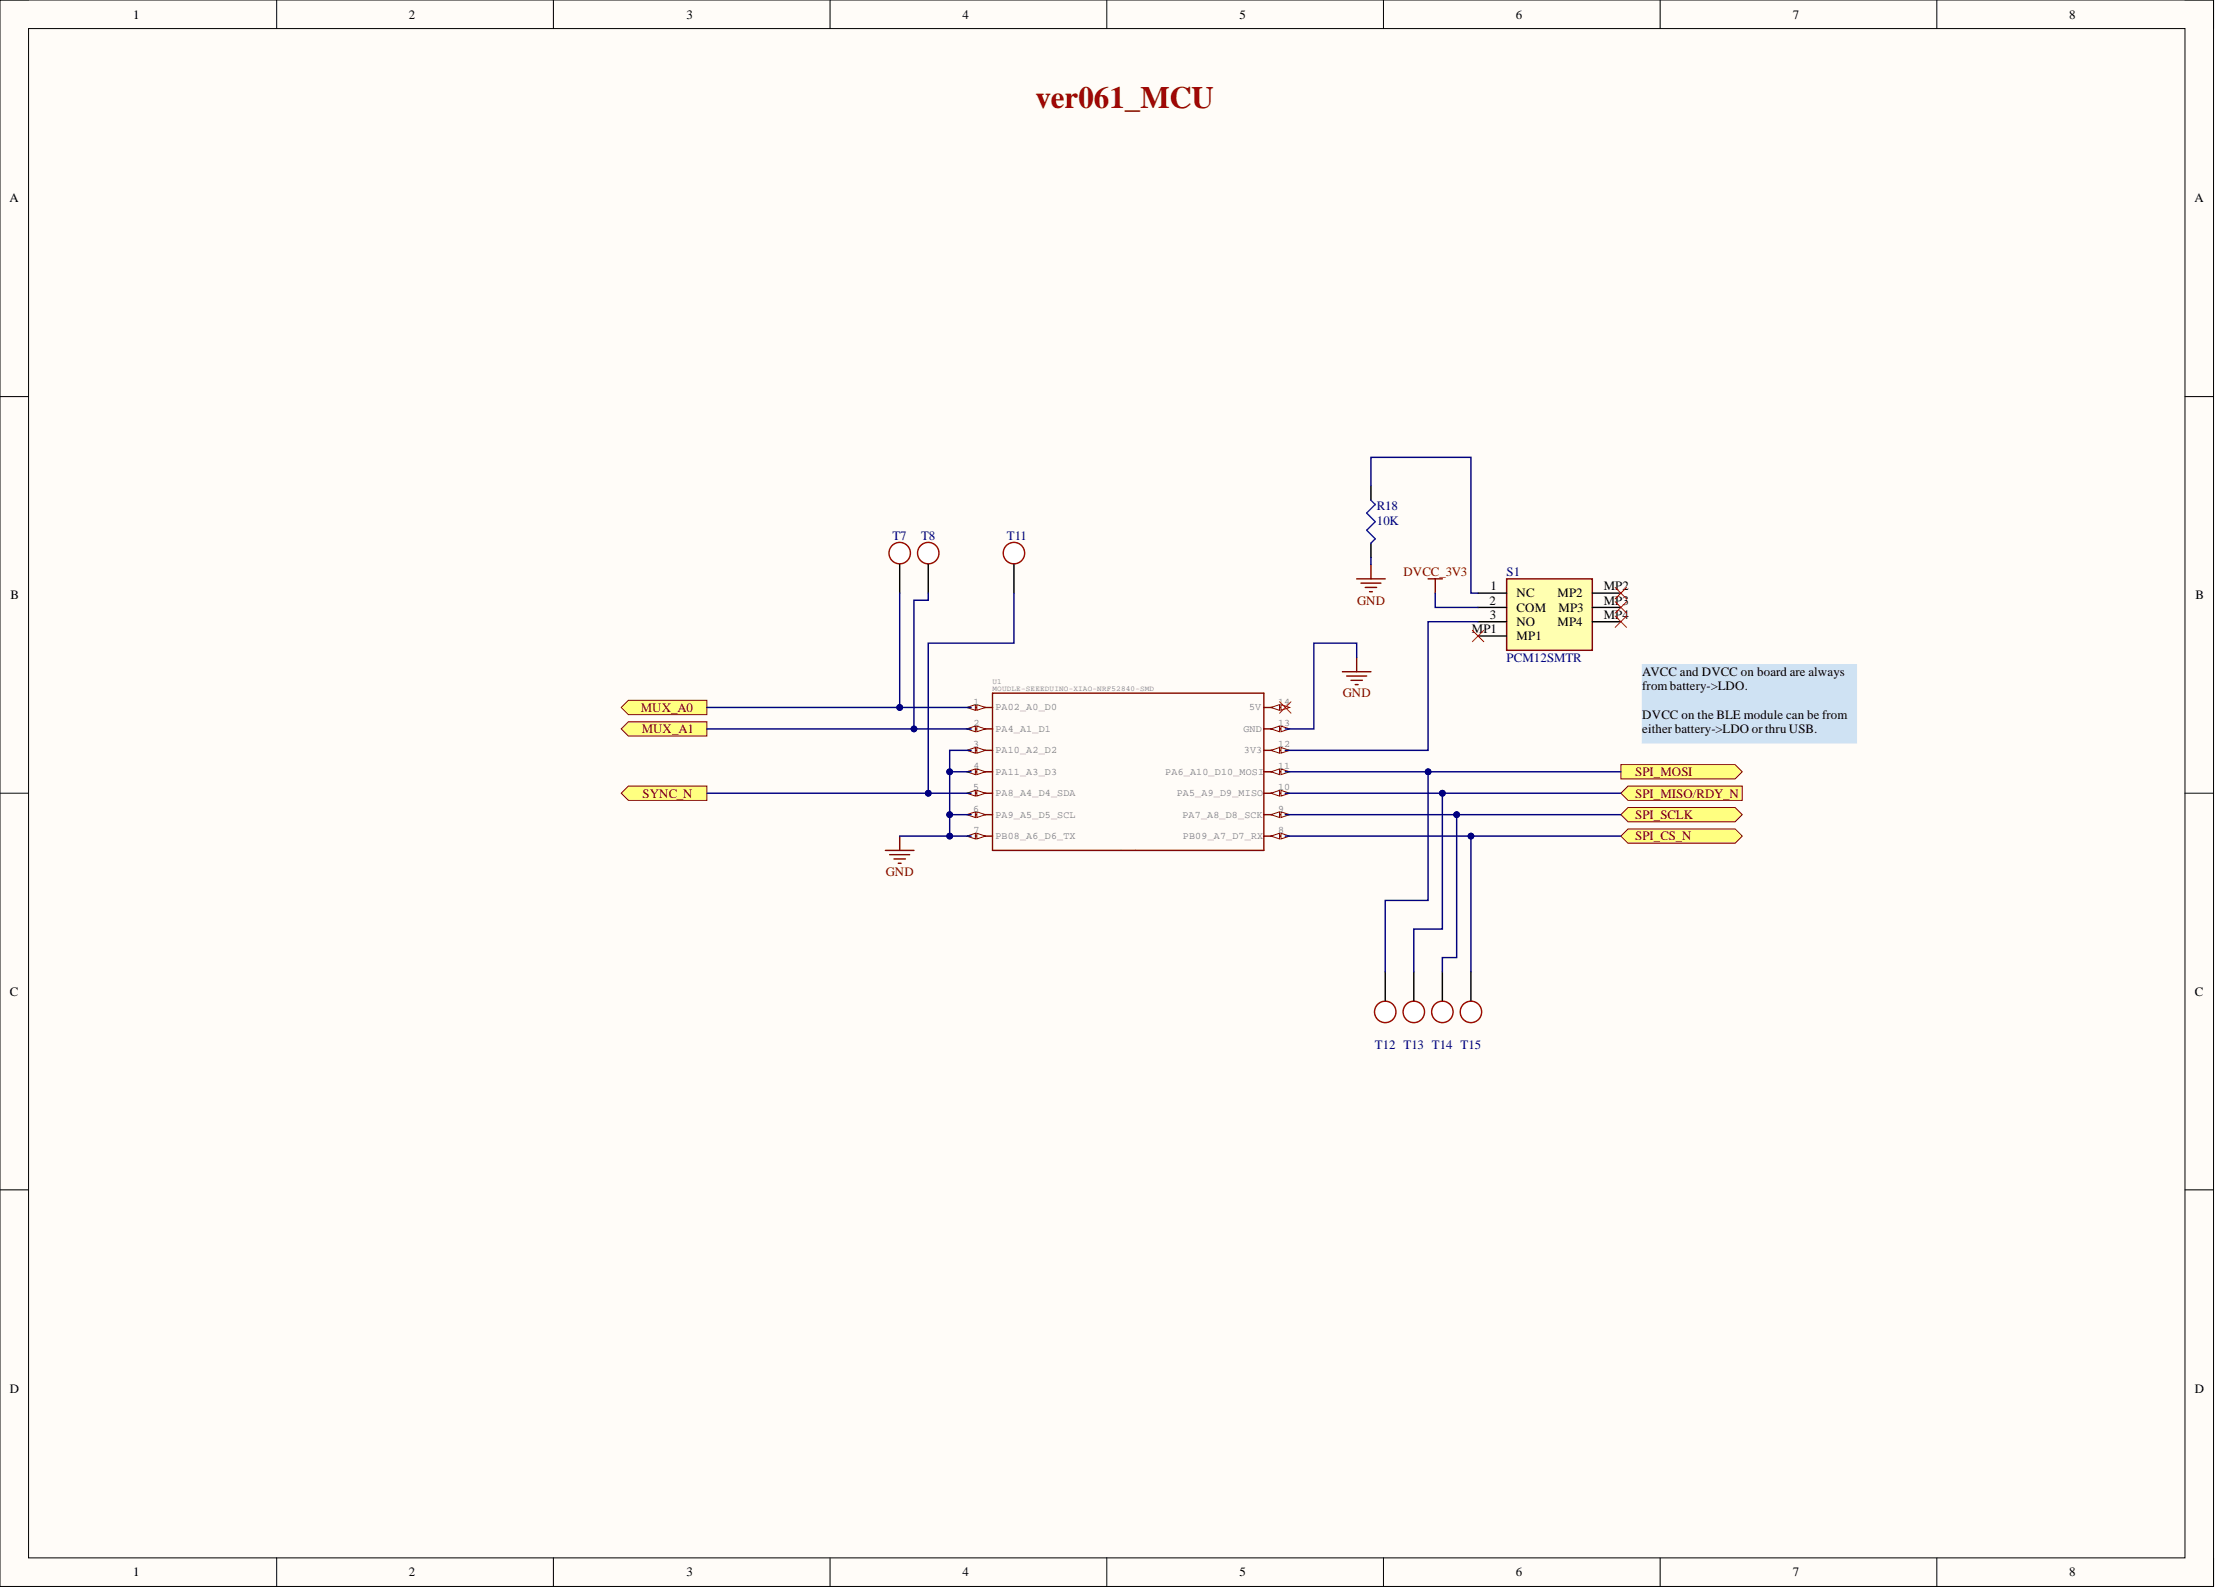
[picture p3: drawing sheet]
<svg xmlns="http://www.w3.org/2000/svg" width="393mm" height="282mm" viewBox="0 0 393 282" stroke-linecap="round" stroke-linejoin="round" font-family="sans-serif">
<defs><g id="words">
<text font-size="5.5" fill="#980000" x="183.9" y="19.1">ver061_MCU</text>
<g font-size="2.3">
<text x="23.7" y="3.3">1</text>
<text x="72.6" y="3.3">2</text>
<text x="121.9" y="3.3">3</text>
<text x="170.9" y="3.3">4</text>
<text x="220.1" y="3.3">5</text>
<text x="269.2" y="3.3">6</text>
<text x="318.4" y="3.3">7</text>
<text x="367.5" y="3.3">8</text>
<text x="1.7" y="35.9">A</text>
<text x="389.7" y="35.9">A</text>
<text x="1.9" y="106.4">B</text>
<text x="264.5" y="107.3">2</text>
<text x="264.7" y="104.8">1</text>
<text x="269.3" y="106">NC</text>
<text x="276.6" y="106">MP2</text>
<text x="284.8" y="104.8">MP2</text>
<text x="284.8" y="107.3">MP3</text>
<text x="389.9" y="106.4">B</text>
<text x="261.4" y="112.4">MP1</text>
<text x="264.6" y="109.8">3</text>
<text x="269.3" y="108.6">COM</text>
<text x="269.3" y="111.1">NO</text>
<text x="269.3" y="113.7">MP1</text>
<text x="276.6" y="111.1">MP4</text>
<text x="276.8" y="108.6">MP3</text>
<text x="284.8" y="109.8">MP4</text>
<text x="291.6" y="120">AVCC and DVCC on board are always</text>
<text x="291.6" y="122.5">from battery-&gt;LDO.</text>
<text x="291.6" y="127.6">DVCC on the BLE module can be from</text>
<text x="291.6" y="130.1">either battery-&gt;LDO or thru USB.</text>
<text x="1.8" y="176.7">C</text>
<text x="389.8" y="176.7">C</text>
<text x="1.8" y="247.2">D</text>
<text x="389.8" y="247.2">D</text>
<text x="23.7" y="279.8">1</text>
<text x="72.6" y="279.8">2</text>
<text x="121.9" y="279.8">3</text>
<text x="170.9" y="279.8">4</text>
<text x="220.1" y="279.8">5</text>
<text x="269.2" y="279.8">6</text>
<text x="318.4" y="279.8">7</text>
<text x="367.5" y="279.8">8</text>
</g>
<g font-size="2.3" fill="#000080">
<text x="158.5" y="95.9">T7</text>
<text x="163.6" y="95.9">T8</text>
<text x="178.8" y="95.9">T11</text>
<text x="244.5" y="93.1">10K</text>
<text x="244.5" y="90.6">R18</text>
<text x="267.6" y="102.2">S1</text>
<text x="267.6" y="117.5">PCM12SMTR</text>
<text x="244.1" y="186.1">T12 T13 T14 T15</text>
</g>
<g font-size="2.3" fill="#800000">
<text x="241" y="107.3">GND</text>
<text x="249.2" y="102.2">DVCC_3V3</text>
<text x="238.5" y="123.8">GND</text>
<text x="113.8" y="126.3">MUX_A0</text>
<text x="114" y="130.1">MUX_A1</text>
<text x="290.4" y="137.8">SPI_MOSI</text>
<text x="114.1" y="141.6">SYNC_N</text>
<text x="290.4" y="141.6">SPI_MISO/RDY_N</text>
<text x="290.4" y="145.4">SPI_SCLK</text>
<text x="290.4" y="149.2">SPI_CS_N</text>
<text x="157.3" y="155.5">GND</text>
</g>
<g font-size="1.8" fill="#808080">
<text x="172.9" y="125.1">1</text>
<text x="227" y="125.1">14</text>
<text x="172.9" y="128.9">2</text>
<text x="176.8" y="126.1">PA02_A0_D0</text>
<text x="176.8" y="129.9">PA4_A1_D1</text>
<text x="220.8" y="129.9">GND</text>
<text x="221.8" y="126.1">5V</text>
<text x="227" y="128.9">13</text>
<text x="172.8" y="132.7">3</text>
<text x="172.9" y="136.5">4</text>
<text x="176.8" y="133.7">PA10_A2_D2</text>
<text x="176.8" y="137.5">PA11_A3_D3</text>
<text x="206.9" y="137.5">PA6_A10_D10_MOSI</text>
<text x="220.9" y="133.7">3V3</text>
<text x="227" y="136.5">11</text>
<text x="227" y="132.7">12</text>
<text x="172.8" y="140.3">5</text>
<text x="176.8" y="141.3">PA8_A4_D4_SDA</text>
<text x="209" y="141.3">PA5_A9_D9_MISO</text>
<text x="227" y="140.3">10</text>
<text x="172.8" y="144.1">6</text>
<text x="172.9" y="147.9">7</text>
<text x="176.8" y="145.1">PA9_A5_D5_SCL</text>
<text x="176.8" y="148.9">PB08_A6_D6_TX</text>
<text x="210" y="145.1">PA7_A8_D8_SCK</text>
<text x="210.1" y="148.9">PB09_A7_D7_RX</text>
<text x="227" y="147.9">8</text>
<text x="227" y="144.1">9</text>
</g>
<g font-size="1.4" fill="#808080">
<text x="176.3" y="121.3">U1</text>
<text x="176.3" y="122.6">MOUDLE-SEEEDUINO-XIAO-NRF52840-SMD</text>
</g>
</g></defs>
<path d="M0 0h393.1v281.6h-393.1z" fill-rule="evenodd" fill="#fffcf8"/>
<path d="M0 0h393.1v281.6h-393.1z" fill="none" stroke="#000" stroke-width=".18"/>
<path d="M5.1 5.1h382.9v271.4h-382.9z" fill-rule="evenodd" fill="#fffcf8"/>
<g fill="none" stroke="#000" stroke-width=".18">
<path d="M0 0h5.1M49.1 0v5.1M98.3 0v5.1M147.4 0v5.1M196.5 0v5.1M245.7 0v5.1M294.8 0v5.1M344 0v5.1M388 0h5.1v5.1M5.1 5.1h382.9v271.4h-382.9zM0 70.4h5.1M388 70.4h5.1"/>
<path d="M0 140.8h5.1M388 140.8h5.1M0 211.2h5.1M388 211.2h5.1M49.1 276.5v5.1M98.3 276.5v5.1M147.4 276.5v5.1M196.5 276.5v5.1M245.7 276.5v5.1M294.8 276.5v5.1M344 276.5v5.1M393.1 276.5v5.1"/>
</g>
<g fill="none" stroke="#800000" stroke-width=".25">
<path d="M172.5 125.6h3.8M175 129.4h1.3M175 133.2h1.3M175 137h1.3M176.3 123h48.1v27.9h-48.1zM224.4 125.6h1.3M224.4 129.4h1.3M224.4 133.2h1.3M224.4 137h1.3M175 140.8h1.3M175 144.6h1.3M175 148.4h1.3"/>
<path d="M224.4 140.8h1.3M224.4 144.6h1.3M224.4 148.4h1.3"/>
</g>
<path d="M173.5 125.1l1.5 .5-1.5 .5z" fill="#f8fcff"/>
<path d="M173.5 125.1l1.5 .5-1.5 .5z" fill="none" stroke="#800000" stroke-width=".18"/>
<path d="M171.7 125.6l1.5-.5v1z" fill="#f8fcff"/>
<path d="M171.7 125.6l1.5-.5v1z" fill="none" stroke="#800000" stroke-width=".18"/>
<path d="M172.5 129.4h2.5" fill="none" stroke="#800000" stroke-width=".25"/>
<path d="M173.5 128.9l1.5 .5-1.5 .5z" fill="#f8fcff"/>
<path d="M173.5 128.9l1.5 .5-1.5 .5z" fill="none" stroke="#800000" stroke-width=".18"/>
<path d="M171.7 129.4l1.5-.5v1z" fill="#f8fcff"/>
<path d="M171.7 129.4l1.5-.5v1z" fill="none" stroke="#800000" stroke-width=".18"/>
<path d="M172.5 133.2h2.5" fill="none" stroke="#800000" stroke-width=".25"/>
<path d="M173.5 132.7l1.5 .5-1.5 .5z" fill="#f8fcff"/>
<path d="M173.5 132.7l1.5 .5-1.5 .5z" fill="none" stroke="#800000" stroke-width=".18"/>
<path d="M171.7 133.2l1.5-.5v1z" fill="#f8fcff"/>
<path d="M171.7 133.2l1.5-.5v1z" fill="none" stroke="#800000" stroke-width=".18"/>
<path d="M172.5 137h2.5" fill="none" stroke="#800000" stroke-width=".25"/>
<path d="M173.5 136.5l1.5 .5-1.5 .5z" fill="#f8fcff"/>
<path d="M173.5 136.5l1.5 .5-1.5 .5z" fill="none" stroke="#800000" stroke-width=".18"/>
<path d="M171.7 137l1.5-.5v1z" fill="#f8fcff"/>
<path d="M171.7 137l1.5-.5v1z" fill="none" stroke="#800000" stroke-width=".18"/>
<path d="M172.5 140.8h2.5" fill="none" stroke="#800000" stroke-width=".25"/>
<path d="M173.5 140.3l1.5 .5-1.5 .5z" fill="#f8fcff"/>
<path d="M173.5 140.3l1.5 .5-1.5 .5z" fill="none" stroke="#800000" stroke-width=".18"/>
<path d="M171.7 140.8l1.5-.5v1z" fill="#f8fcff"/>
<path d="M171.7 140.8l1.5-.5v1z" fill="none" stroke="#800000" stroke-width=".18"/>
<path d="M172.5 144.6h2.5" fill="none" stroke="#800000" stroke-width=".25"/>
<path d="M173.5 144.1l1.5 .5-1.5 .5z" fill="#f8fcff"/>
<path d="M173.5 144.1l1.5 .5-1.5 .5z" fill="none" stroke="#800000" stroke-width=".18"/>
<path d="M171.7 144.6l1.5-.5v1z" fill="#f8fcff"/>
<path d="M171.7 144.6l1.5-.5v1z" fill="none" stroke="#800000" stroke-width=".18"/>
<path d="M172.5 148.4h2.5" fill="none" stroke="#800000" stroke-width=".25"/>
<path d="M173.5 147.9l1.5 .5-1.5 .5z" fill="#f8fcff"/>
<path d="M173.5 147.9l1.5 .5-1.5 .5z" fill="none" stroke="#800000" stroke-width=".18"/>
<path d="M171.7 148.4l1.5-.5v1z" fill="#f8fcff"/>
<path d="M171.7 148.4l1.5-.5v1z" fill="none" stroke="#800000" stroke-width=".18"/>
<path d="M225.7 148.4h2.5" fill="none" stroke="#800000" stroke-width=".25"/>
<path d="M225.7 148.4l1.5-.5v1z" fill="#f8fcff"/>
<path d="M225.7 148.4l1.5-.5v1z" fill="none" stroke="#800000" stroke-width=".18"/>
<path d="M227.5 147.9l1.5 .5-1.5 .5z" fill="#f8fcff"/>
<path d="M227.5 147.9l1.5 .5-1.5 .5z" fill="none" stroke="#800000" stroke-width=".18"/>
<path d="M225.7 144.6h2.5" fill="none" stroke="#800000" stroke-width=".25"/>
<path d="M225.7 144.6l1.5-.5v1z" fill="#f8fcff"/>
<path d="M225.7 144.6l1.5-.5v1z" fill="none" stroke="#800000" stroke-width=".18"/>
<path d="M227.5 144.1l1.5 .5-1.5 .5z" fill="#f8fcff"/>
<path d="M227.5 144.1l1.5 .5-1.5 .5z" fill="none" stroke="#800000" stroke-width=".18"/>
<path d="M225.7 140.8h2.5" fill="none" stroke="#800000" stroke-width=".25"/>
<path d="M225.7 140.8l1.5-.5v1z" fill="#f8fcff"/>
<path d="M225.7 140.8l1.5-.5v1z" fill="none" stroke="#800000" stroke-width=".18"/>
<path d="M227.5 140.3l1.5 .5-1.5 .5z" fill="#f8fcff"/>
<path d="M227.5 140.3l1.5 .5-1.5 .5z" fill="none" stroke="#800000" stroke-width=".18"/>
<path d="M225.7 137h2.5" fill="none" stroke="#800000" stroke-width=".25"/>
<path d="M225.7 137l1.5-.5v1z" fill="#f8fcff"/>
<path d="M225.7 137l1.5-.5v1z" fill="none" stroke="#800000" stroke-width=".18"/>
<path d="M227.5 136.5l1.5 .5-1.5 .5z" fill="#f8fcff"/>
<path d="M227.5 136.5l1.5 .5-1.5 .5z" fill="none" stroke="#800000" stroke-width=".18"/>
<path d="M225.7 133.2h2.5" fill="none" stroke="#800000" stroke-width=".25"/>
<path d="M225.7 133.2l1.5-.5v1z" fill="#f8fcff"/>
<path d="M225.7 133.2l1.5-.5v1z" fill="none" stroke="#800000" stroke-width=".18"/>
<path d="M227.5 132.7l1.5 .5-1.5 .5z" fill="#f8fcff"/>
<path d="M227.5 132.7l1.5 .5-1.5 .5z" fill="none" stroke="#800000" stroke-width=".18"/>
<path d="M225.7 129.4h2.5" fill="none" stroke="#800000" stroke-width=".25"/>
<path d="M225.7 129.4l1.5-.5v1z" fill="#f8fcff"/>
<path d="M225.7 129.4l1.5-.5v1z" fill="none" stroke="#800000" stroke-width=".18"/>
<path d="M227.5 128.9l1.5 .5-1.5 .5z" fill="#f8fcff"/>
<path d="M227.5 128.9l1.5 .5-1.5 .5z" fill="none" stroke="#800000" stroke-width=".18"/>
<path d="M225.7 125.6h2.5" fill="none" stroke="#800000" stroke-width=".25"/>
<path d="M225.7 125.6l1.5-.5v1z" fill="#f8fcff"/>
<path d="M225.7 125.6l1.5-.5v1z" fill="none" stroke="#800000" stroke-width=".18"/>
<path d="M227.5 125.1l1.5 .5-1.5 .5z" fill="#f8fcff"/>
<path d="M227.5 125.1l1.5 .5-1.5 .5z" fill="none" stroke="#800000" stroke-width=".18"/>
<path d="M289.1 143.3h19l1.3 1.3-1.3 1.3h-19l-1.3-1.3z" fill-rule="evenodd" fill="#ffff80"/>
<path d="M289.1 143.3h19l1.3 1.3-1.3 1.3h-19l-1.3-1.3z" fill="none" stroke="#800000" stroke-width=".18"/>
<path d="M289.1 147.1h19l1.3 1.3-1.3 1.3h-19l-1.3-1.3z" fill-rule="evenodd" fill="#ffff80"/>
<path d="M289.1 147.1h19l1.3 1.3-1.3 1.3h-19l-1.3-1.3z" fill="none" stroke="#800000" stroke-width=".18"/>
<path d="M111.6 139.5h13.9v2.6h-13.9l-1.3-1.3z" fill-rule="evenodd" fill="#ffff80"/>
<path d="M111.6 139.5h13.9v2.6h-13.9l-1.3-1.3z" fill="none" stroke="#800000" stroke-width=".18"/>
<path d="M111.6 124.3h13.9v2.5h-13.9l-1.3-1.2z" fill-rule="evenodd" fill="#ffff80"/>
<path d="M111.6 124.3h13.9v2.5h-13.9l-1.3-1.2z" fill="none" stroke="#800000" stroke-width=".18"/>
<path d="M111.6 128.1h13.9v2.6h-13.9l-1.3-1.3z" fill-rule="evenodd" fill="#ffff80"/>
<path d="M111.6 128.1h13.9v2.6h-13.9l-1.3-1.3z" fill="none" stroke="#800000" stroke-width=".18"/>
<path d="M238.4 119.2h5.1M239.1 120h3.6M240.9 116.7v2.5M239.9 120.8h2M240.7 121.5h.5M157.2 150.9h5.1M158 151.7h3.5M158.8 152.5h2M159.5 153.2h.5M159.8 148.4v2.5" fill="none" stroke="#800000" stroke-width=".25"/>
<path d="M227.2 124.6l2.1 2M229.3 124.6l-2.1 2" fill="none" stroke="#f00" stroke-width=".18"/>
<path d="M291.6 118h38.1v13.9h-38.1z" fill-rule="evenodd" fill="#cfe2f3"/>
<path d="M291.6 118h38.1v13.9h-38.1z" fill="none" stroke="#cfe2f3" stroke-width=".18"/>
<circle cx="159.8" cy="98.2" r="1.9" fill="#fff"/>
<circle cx="159.8" cy="98.2" r="1.9" fill="none" stroke="#980000" stroke-width=".25"/>
<path d="M159.8 100.2v5.1" fill="none" stroke="#000" stroke-width=".25"/>
<circle cx="164.8" cy="98.2" r="1.9" fill="#fff"/>
<circle cx="164.8" cy="98.2" r="1.9" fill="none" stroke="#980000" stroke-width=".25"/>
<path d="M164.8 100.2v5.1" fill="none" stroke="#000" stroke-width=".25"/>
<circle cx="180.1" cy="98.2" r="1.9" fill="#fff"/>
<circle cx="180.1" cy="98.2" r="1.9" fill="none" stroke="#980000" stroke-width=".25"/>
<path d="M180.1 100.2v5.1" fill="none" stroke="#000" stroke-width=".25"/>
<circle cx="261.2" cy="179.6" r="1.9" fill="#fff"/>
<circle cx="261.2" cy="179.6" r="1.9" fill="none" stroke="#980000" stroke-width=".25"/>
<path d="M261.2 172.5v5.1" fill="none" stroke="#000" stroke-width=".25"/>
<circle cx="256.1" cy="179.6" r="1.9" fill="#fff"/>
<circle cx="256.1" cy="179.6" r="1.9" fill="none" stroke="#980000" stroke-width=".25"/>
<path d="M256.1 172.5v5.1" fill="none" stroke="#000" stroke-width=".25"/>
<circle cx="251.1" cy="179.6" r="1.9" fill="#fff"/>
<circle cx="251.1" cy="179.6" r="1.9" fill="none" stroke="#980000" stroke-width=".25"/>
<path d="M251.1 172.5v5.1" fill="none" stroke="#000" stroke-width=".25"/>
<circle cx="246" cy="179.6" r="1.9" fill="#fff"/>
<circle cx="246" cy="179.6" r="1.9" fill="none" stroke="#980000" stroke-width=".25"/>
<path d="M246 172.5v5.1" fill="none" stroke="#000" stroke-width=".25"/>
<path d="M267.6 102.7h15.2v12.7h-15.2z" fill-rule="evenodd" fill="#ffffb0"/>
<path d="M240.9 102.7h5.1M241.7 103.5h3.5M242.4 104.3h2.1M243.2 105h.5M243.5 100.2v2.5M253.6 102.7h2.5M254.9 102.7v2.6M267.6 102.7h15.2v12.7h-15.2z" fill="none" stroke="#800000" stroke-width=".25"/>
<path d="M243.5 86.3v2.5M243.5 96.4v2.5M262.5 105.3h5.1M262.5 107.8h5.1M262.5 110.4h5.1M262.5 112.9h5.1M282.8 105.3h5M282.8 107.8h5M282.8 110.4h5" fill="none" stroke="#000" stroke-width=".25"/>
<path d="M261.5 111.9l2 2M263.5 111.9l-2 2M286.8 109.3l2.1 2.1M286.8 106.8l2.1 2M286.8 104.3l2.1 2M288.9 109.3l-2.1 2.1M288.9 106.8l-2.1 2M288.9 104.3l-2.1 2" fill="none" stroke="#f00" stroke-width=".18"/>
<path d="M243.5 88.8l.7 .8-1.5 1.5 1.5 1.5-1.5 1.5 1.5 1.5-.7 .8" fill="none" stroke="#00f" stroke-width=".25"/>
<path d="M289.1 139.5h20.3v2.6h-20.3l-1.3-1.3z" fill-rule="evenodd" fill="#ffff80"/>
<path d="M289.1 139.5h20.3v2.6h-20.3l-1.3-1.3z" fill="none" stroke="#800000" stroke-width=".18"/>
<path d="M287.8 135.7h20.3l1.3 1.3-1.3 1.3h-20.3z" fill-rule="evenodd" fill="#ffff80"/>
<path d="M287.8 135.7h20.3l1.3 1.3-1.3 1.3h-20.3z" fill="none" stroke="#800000" stroke-width=".18"/>
<path d="M159.8 105.3v20.3M240.9 116.7v-2.5h-7.6v15.2h-5.1" fill="none" stroke="#000080" stroke-width=".25"/>
<circle cx="159.8" cy="125.6" r=".51" fill="#000080"/>
<circle cx="159.8" cy="125.6" r=".51" fill="none" stroke="#000080" stroke-width=".18"/>
<path d="M164.8 105.3v1.2h-2.5v22.9" fill="none" stroke="#000080" stroke-width=".25"/>
<circle cx="162.3" cy="129.4" r=".51" fill="#000080"/>
<circle cx="162.3" cy="129.4" r=".51" fill="none" stroke="#000080" stroke-width=".18"/>
<path d="M180.1 105.3v8.9h-15.3v26.6" fill="none" stroke="#000080" stroke-width=".25"/>
<circle cx="164.8" cy="140.8" r=".51" fill="#000080"/>
<circle cx="164.8" cy="140.8" r=".51" fill="none" stroke="#000080" stroke-width=".18"/>
<path d="M261.2 148.4v24.1" fill="none" stroke="#000080" stroke-width=".25"/>
<circle cx="261.2" cy="148.4" r=".51" fill="#000080"/>
<circle cx="261.2" cy="148.4" r=".51" fill="none" stroke="#000080" stroke-width=".18"/>
<path d="M258.7 144.6v25.4h-2.6v2.5" fill="none" stroke="#000080" stroke-width=".25"/>
<circle cx="258.7" cy="144.6" r=".51" fill="#000080"/>
<circle cx="258.7" cy="144.6" r=".51" fill="none" stroke="#000080" stroke-width=".18"/>
<path d="M256.1 140.8v24.1h-5v7.6" fill="none" stroke="#000080" stroke-width=".25"/>
<circle cx="256.1" cy="140.8" r=".51" fill="#000080"/>
<circle cx="256.1" cy="140.8" r=".51" fill="none" stroke="#000080" stroke-width=".18"/>
<path d="M253.6 137v22.8h-7.6v12.7" fill="none" stroke="#000080" stroke-width=".25"/>
<circle cx="253.6" cy="137" r=".51" fill="#000080"/>
<circle cx="253.6" cy="137" r=".51" fill="none" stroke="#000080" stroke-width=".18"/>
<path d="M254.9 105.3v2.5h7.6M172.5 133.2h-3.9v11.4" fill="none" stroke="#000080" stroke-width=".25"/>
<circle cx="168.6" cy="137" r=".51" fill="#000080"/>
<circle cx="168.6" cy="137" r=".51" fill="none" stroke="#000080" stroke-width=".18"/>
<circle cx="168.6" cy="144.6" r=".51" fill="#000080"/>
<circle cx="168.6" cy="144.6" r=".51" fill="none" stroke="#000080" stroke-width=".18"/>
<path d="M168.6 137h3.9" fill="none" stroke="#000080" stroke-width=".25"/>
<circle cx="168.6" cy="137" r=".51" fill="#000080"/>
<circle cx="168.6" cy="137" r=".51" fill="none" stroke="#000080" stroke-width=".18"/>
<path d="M172.5 144.6h-3.9v3.8" fill="none" stroke="#000080" stroke-width=".25"/>
<circle cx="168.6" cy="148.4" r=".51" fill="#000080"/>
<circle cx="168.6" cy="148.4" r=".51" fill="none" stroke="#000080" stroke-width=".18"/>
<circle cx="168.6" cy="144.6" r=".51" fill="#000080"/>
<circle cx="168.6" cy="144.6" r=".51" fill="none" stroke="#000080" stroke-width=".18"/>
<path d="M125.5 125.6h47" fill="none" stroke="#000080" stroke-width=".25"/>
<circle cx="159.8" cy="125.6" r=".51" fill="#000080"/>
<circle cx="159.8" cy="125.6" r=".51" fill="none" stroke="#000080" stroke-width=".18"/>
<path d="M125.5 129.4h47" fill="none" stroke="#000080" stroke-width=".25"/>
<circle cx="162.3" cy="129.4" r=".51" fill="#000080"/>
<circle cx="162.3" cy="129.4" r=".51" fill="none" stroke="#000080" stroke-width=".18"/>
<path d="M125.5 140.8h47" fill="none" stroke="#000080" stroke-width=".25"/>
<circle cx="164.8" cy="140.8" r=".51" fill="#000080"/>
<circle cx="164.8" cy="140.8" r=".51" fill="none" stroke="#000080" stroke-width=".18"/>
<path d="M228.2 137h59.6" fill="none" stroke="#000080" stroke-width=".25"/>
<circle cx="253.6" cy="137" r=".51" fill="#000080"/>
<circle cx="253.6" cy="137" r=".51" fill="none" stroke="#000080" stroke-width=".18"/>
<path d="M228.2 140.8h59.6" fill="none" stroke="#000080" stroke-width=".25"/>
<circle cx="256.1" cy="140.8" r=".51" fill="#000080"/>
<circle cx="256.1" cy="140.8" r=".51" fill="none" stroke="#000080" stroke-width=".18"/>
<path d="M228.2 144.6h59.6" fill="none" stroke="#000080" stroke-width=".25"/>
<circle cx="258.7" cy="144.6" r=".51" fill="#000080"/>
<circle cx="258.7" cy="144.6" r=".51" fill="none" stroke="#000080" stroke-width=".18"/>
<path d="M228.2 148.4h59.6" fill="none" stroke="#000080" stroke-width=".25"/>
<circle cx="261.2" cy="148.4" r=".51" fill="#000080"/>
<circle cx="261.2" cy="148.4" r=".51" fill="none" stroke="#000080" stroke-width=".18"/>
<path d="M243.5 98.9v1.3M159.8 148.4h12.7" fill="none" stroke="#000080" stroke-width=".25"/>
<circle cx="168.6" cy="148.4" r=".51" fill="#000080"/>
<circle cx="168.6" cy="148.4" r=".51" fill="none" stroke="#000080" stroke-width=".18"/>
<path d="M243.5 86.3v-5.1h17.7v24.1h1.3M262.5 110.4h-8.9v22.8h-25.4" fill="none" stroke="#000080" stroke-width=".25"/>
<use href="#words"/>
</svg>
